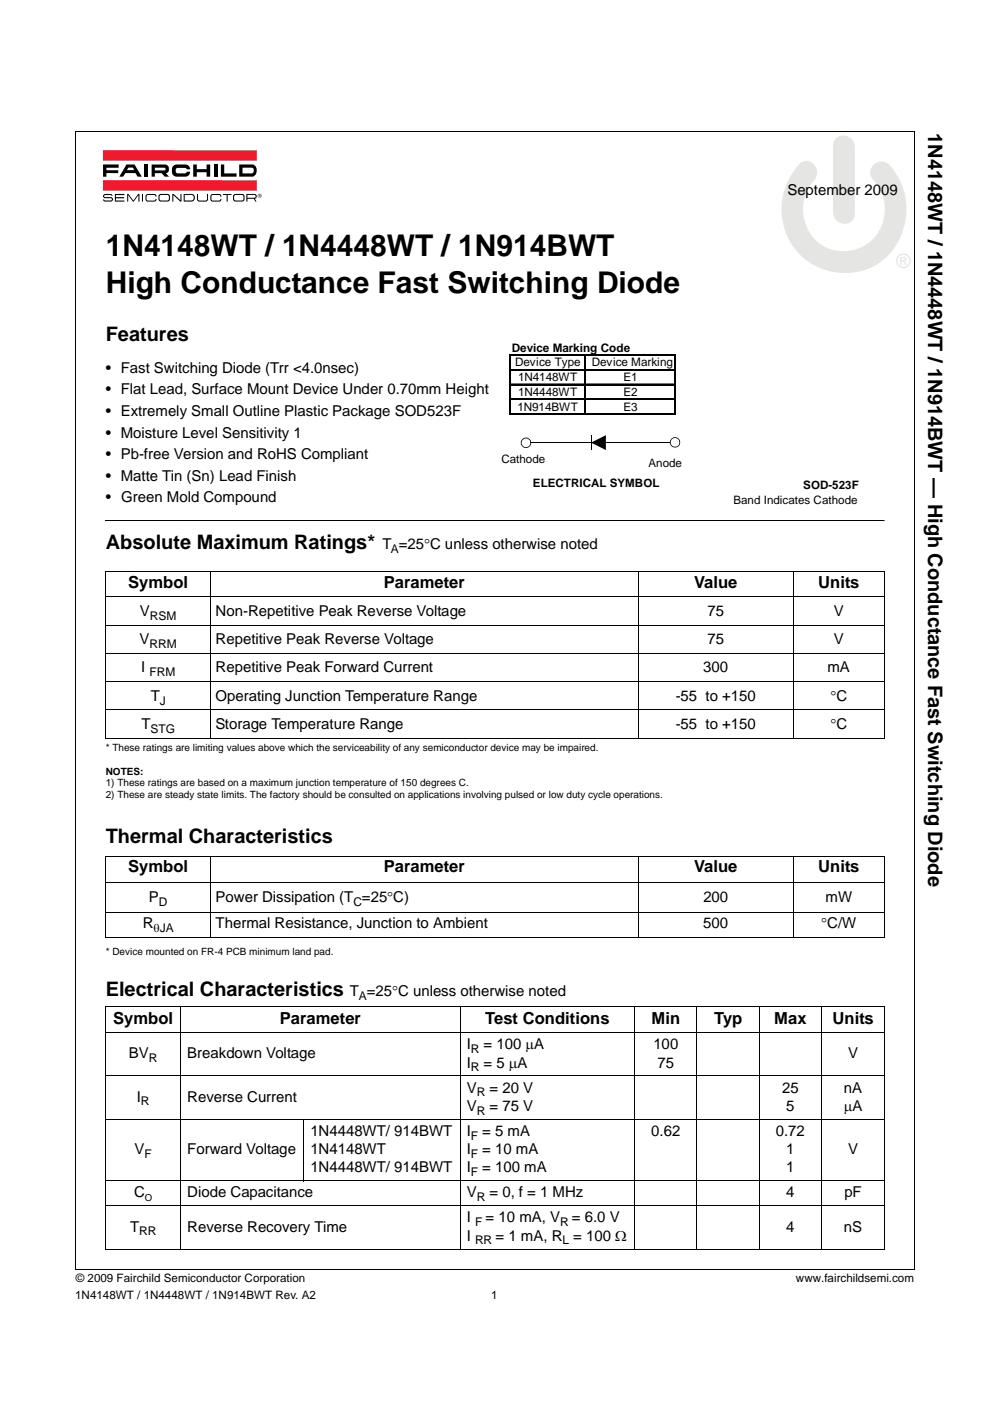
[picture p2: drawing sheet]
<svg xmlns="http://www.w3.org/2000/svg" width="210mm" height="297mm" viewBox="0 0 210 297" stroke-linecap="round" stroke-linejoin="round" font-family="sans-serif">
<defs><g id="words">
<g font-size="6.3">
<text x="22.4" y="54.3">1N4148WT / 1N4448WT / 1N914BWT</text>
<text x="22.4" y="62.1">High Conductance Fast Switching Diode</text>
</g>
<g font-size="4.2">
<text x="196.9" y="28.2" transform="rotate(90 196.9 28.2)">1N4148WT / 1N4448WT / 1N914BWT — High Conductance Fast Switching Diode</text>
<text x="22.4" y="72.3">Features</text>
<text x="22.4" y="116.4">Absolute Maximum Ratings*</text>
<text x="22.4" y="178.7">Thermal Characteristics</text>
<text x="22.4" y="211.2">Electrical Characteristics</text>
</g>
<g font-size="3.5">
<text x="27.2" y="124.6">Symbol</text>
<text x="81.4" y="124.6">Parameter</text>
<text x="147.2" y="124.6">Value</text>
<text x="173.6" y="124.6">Units</text>
<text x="27.2" y="185">Symbol</text>
<text x="81.4" y="185">Parameter</text>
<text x="147.2" y="185">Value</text>
<text x="173.6" y="185">Units</text>
<text x="24" y="217.1">Symbol</text>
<text x="59.3" y="217.1">Parameter</text>
<text x="102.9" y="217.1">Test Conditions</text>
<text x="138.2" y="217.1">Min</text>
<text x="151.4" y="217.1">Typ</text>
<text x="164.2" y="217.1">Max</text>
<text x="176.6" y="217.1">Units</text>
</g>
<g font-size="3.2">
<text x="167" y="41.4">September 2009</text>
<text x="22.4" y="79">• Fast Switching Diode (Trr &lt;4.0nsec)</text>
<text x="22.4" y="83.6">• Flat Lead, Surface Mount Device Under 0.70mm Height</text>
<text x="22.4" y="88.2">• Extremely Small Outline Plastic Package SOD523F</text>
<text x="22.4" y="92.8">• Moisture Level Sensitivity 1</text>
<text x="22.4" y="97.4">• Pb-free Version and RoHS Compliant</text>
<text x="22.4" y="101.9">• Matte Tin (Sn) Lead Finish</text>
<text x="22.4" y="106.5">• Green Mold Compound</text>
<text x="81.1" y="116.4">T =25°C unless otherwise noted</text>
<text x="29.7" y="130.6">V</text>
<text x="45.7" y="130.6">Non-Repetitive Peak Reverse Voltage</text>
<text x="150" y="130.6">75</text>
<text x="176.8" y="130.6">V</text>
<text x="29.6" y="136.6">V</text>
<text x="45.7" y="136.6">Repetitive Peak Reverse Voltage</text>
<text x="150.1" y="136.6">75</text>
<text x="176.9" y="136.6">V</text>
<text x="29.9" y="142.6">I</text>
<text x="45.7" y="142.6">Repetitive Peak Forward Current</text>
<text x="149.2" y="142.6">300</text>
<text x="175.5" y="142.6">mA</text>
<text x="32" y="148.6">T</text>
<text x="45.7" y="148.6">Operating Junction Temperature Range</text>
<text x="143.3" y="148.6">-55 to +150</text>
<text x="176.1" y="148.6">°C</text>
<text x="30" y="154.6">T</text>
<text x="45.7" y="154.6">Storage Temperature Range</text>
<text x="143.3" y="154.6">-55 to +150</text>
<text x="176.1" y="154.6">°C</text>
<text x="31.6" y="191.3">P</text>
<text x="45.7" y="191.3">Power Dissipation (T =25°C)</text>
<text x="149.2" y="191.3">200</text>
<text x="175.1" y="191.3">mW</text>
<text x="30.3" y="196.7">R</text>
<text x="45.7" y="196.7">Thermal Resistance, Junction to Ambient</text>
<text x="149.2" y="196.7">500</text>
<text x="174.2" y="196.7">°C/W</text>
<text x="74.2" y="211.2">T =25°C unless otherwise noted</text>
<text x="27.3" y="224.4">BV</text>
<text x="39.7" y="224.4">Breakdown Voltage</text>
<text x="99" y="226.4">I</text>
<text x="99" y="222.5">I</text>
<text x="102.6" y="222.5">= 100 μA</text>
<text x="102.6" y="226.4">= 5 μA</text>
<text x="138.6" y="222.5">100</text>
<text x="139.5" y="226.4">75</text>
<text x="179.9" y="224.4">V</text>
<text x="29" y="233.6">I</text>
<text x="39.7" y="233.6">Reverse Current</text>
<text x="99" y="231.6">V</text>
<text x="103.8" y="231.6">= 20 V</text>
<text x="165.9" y="231.6">25</text>
<text x="179" y="231.6">nA</text>
<text x="99" y="235.5">V</text>
<text x="103.8" y="235.5">= 75 V</text>
<text x="166.8" y="235.5">5</text>
<text x="179" y="235.5">μA</text>
<text x="28.5" y="244.7">V</text>
<text x="39.7" y="244.7">Forward Voltage</text>
<text x="65.8" y="240.8">1N4448WT/ 914BWT</text>
<text x="65.8" y="244.7">1N4148WT</text>
<text x="99" y="244.7">I</text>
<text x="99" y="240.8">I</text>
<text x="102.3" y="240.8">= 5 mA</text>
<text x="102.3" y="244.7">= 10 mA</text>
<text x="138.1" y="240.8">0.62</text>
<text x="164.5" y="240.8">0.72</text>
<text x="166.8" y="244.7">1</text>
<text x="179.9" y="244.7">V</text>
<text x="65.8" y="248.6">1N4448WT/ 914BWT</text>
<text x="99" y="248.6">I</text>
<text x="102.3" y="248.6">= 100 mA</text>
<text x="166.8" y="248.6">1</text>
<text x="28.4" y="253.9">C</text>
<text x="39.7" y="253.9">Diode Capacitance</text>
<text x="99" y="253.9">V</text>
<text x="103.8" y="253.9">= 0, f = 1 MHz</text>
<text x="166.8" y="253.9">4</text>
<text x="179.1" y="253.9">pF</text>
<text x="27.6" y="261.1">T</text>
<text x="39.7" y="261.1">Reverse Recovery Time</text>
<text x="99" y="263.1">I</text>
<text x="99" y="259.2">I</text>
<text x="103" y="259.2">= 10 mA, V</text>
<text x="105.1" y="263.1">= 1 mA, R</text>
<text x="121.3" y="259.2">= 6.0 V</text>
<text x="121.6" y="263.1">= 100 Ω</text>
<text x="166.8" y="261.1">4</text>
<text x="179" y="261.1">nS</text>
</g>
<g font-size="2.5">
<text x="108.6" y="74.5">Device Marking Code</text>
<text x="109.2" y="77.7">Device Type</text>
<text x="125.5" y="77.7">Device Marking</text>
<text x="109.9" y="80.8">1N4148WT</text>
<text x="109.9" y="83.9">1N4448WT</text>
<text x="132.2" y="80.8">E1</text>
<text x="132.2" y="83.9">E2</text>
<text x="109.8" y="87.1">1N914BWT</text>
<text x="132.2" y="87.1">E3</text>
<text x="106.4" y="98.2">Cathode</text>
<text x="137.5" y="98.9">Anode</text>
<text x="113" y="103.3">ELECTRICAL SYMBOL</text>
<text x="155.6" y="107">Band Indicates Cathode</text>
<text x="170.4" y="103.8">SOD-523F</text>
<text x="82.9" y="117.2">A</text>
<text x="31.8" y="131.4">RSM</text>
<text x="31.7" y="137.4">RRM</text>
<text x="31.7" y="143.4">FRM</text>
<text x="33.9" y="149.4">J</text>
<text x="31.9" y="155.4">STG</text>
<text x="32.6" y="197.5">θJA</text>
<text x="33.7" y="192">D</text>
<text x="75" y="192">C</text>
<text x="76.1" y="212">A</text>
<text x="31.6" y="225.2">R</text>
<text x="99.9" y="223.3">R</text>
<text x="99.9" y="227.2">R</text>
<text x="101.1" y="232.5">R</text>
<text x="29.9" y="234.4">R</text>
<text x="101.1" y="236.3">R</text>
<text x="30.6" y="245.5">F</text>
<text x="99.9" y="241.6">F</text>
<text x="99.9" y="245.5">F</text>
<text x="99.9" y="249.4">F</text>
<text x="101.1" y="254.7">R</text>
<text x="29.5" y="261.9">RR</text>
<text x="100.8" y="260">F</text>
<text x="100.8" y="263.8">RR</text>
<text x="118.8" y="260">R</text>
<text x="119.3" y="263.8">L</text>
<text x="16" y="275.5">1N4148WT / 1N4448WT / 1N914BWT Rev. A2</text>
<text x="16.1" y="271.8">© 2009 Fairchild Semiconductor Corporation</text>
<text x="104.2" y="275.5">1</text>
<text x="168.8" y="271.8">www.fairchildsemi.com</text>
</g>
<g font-size="2.1">
<text x="22.4" y="159.3">* These ratings are limiting values above which the serviceability of any semiconductor device may be impaired.</text>
<text x="22.4" y="164.3">NOTES:</text>
<text x="22.4" y="166.7">1) These ratings are based on a maximum junction temperature of 150 degrees C.</text>
<text x="22.4" y="169.2">2) These are steady state limits. The factory should be consulted on applications involving pulsed or low duty cycle operations.</text>
<text x="22.4" y="202.4">* Device mounted on FR-4 PCB minimum land pad.</text>
</g>
<text font-size="2" x="30.7" y="254.7">O</text>
</g></defs>
<path d="M16.1 27.9h177.9M16.1 27.8v241.4M193.9 27.9v241.4M16 269.2h177.9" fill="none" stroke="#000" stroke-width=".21"/>
<path d="M21.8 31.9h33.7v10.9h-33.7z" fill="#fff"/>
<path d="M21.8 31.9h32.7v2.2h-32.7z" fill="#ed1b2d"/>
<g fill="#000">
<path d="M21.9 34.9h3.3v.7h-2.6v.5h2.5v.6h-2.5v.8h-.7zM30.6 34.9h.8v2.6h-.8zM36.8 35.2a3.6 3.6 0 0 1 2.9-.2l.6 .5v.4h-.7l-.4-.3h-1.5l-.4 .2v.8l.4 .2h1.5l.4-.4h.7a.99 .99 0 0 1-1 1.1h-1.8a1.34 1.34 0 0 1-1.1-1 1.34 1.34 0 0 1 .4-1.3zM41 34.9h.7v1h2.1v-1h.8v2.6h-.8v-1h-2.1v1h-.7zM45.4 34.9h.7v2.6h-.7zM46.9 34.9h.7v1.9h2.6v.7h-3.3zM21.9 41.4l.4-.3 1.4 .1 .2 .3-1.6-.1-.2 .2 .2 .2h1.2a.47 .47 0 0 1 .5 .5 .47 .47 0 0 1-.5 .4h-1.4l-.3-.4 .5 .2h1.2l.2-.2-.2-.3h-1.2a.44 .44 0 0 1-.4-.2 .44 .44 0 0 1 0-.4zM24.4 41.1h2v.3h-1.8v.4h1.7v.2h-1.7v.5h1.8v.2h-2zM27 41.1h.3l1 1.4 1-1.4h.3v1.6h-.2v-1.3l-1 1.3h-.2l-1-1.3v1.3h-.2zM30.1 41.1h.2v1.6h-.2zM30.9 41.4l.4-.3h1.4l.4 .3 .1 .3h-.2l-.3-.4-1.5 .1-.1 .2 .1 .9h1.5l.3-.3h.2l-.1 .3-.4 .2h-1.6a1.17 1.17 0 0 1-.2-1.3zM36.5 41.1h.3l1.5 1.4v-1.4h.2v1.6h-.3l-1.4-1.3v1.3h-.3z"/>
<path d="M41.8 41.1h.2v1.1l.3 .3h1.5l.1-.3v-1.1h.2v1.4l-.5 .2h-1.6l-.2-.4zM44.9 41.2l1.6-.1 .4 .3 .1 .3h-.3l-.3-.4-1.4 .1-.2 .2 .2 .9h1.4l.3-.3h.3l-.1 .3-.4 .2h-1.6a1.09 1.09 0 0 1 0-1.5zM47.3 41.1h1.8v.2h-.8v1.5l-.2-.1v-1.4h-.8z"/>
<path d="M26.8 34.9l-1.5 2.6h.8l.5-.8h2.1l.5 .8h.9l-1.6-2.6zM27.2 35.5h1l.3 .6h-1.6z"/>
<path d="M32.2 34.9v2.6h.6v-.8h1.5l.6 .8h1l-.7-.8a.96 .96 0 0 0 .6-.9 .96 .96 0 0 0-.8-.9zM32.8 35.6h2l.3 .3-.3 .2h-2z"/>
<path d="M50.7 34.9v2.6h2.9a1.43 1.43 0 0 0 .8-1.3 1.43 1.43 0 0 0-.8-1.3zM51.4 35.6h2.2a.67 .67 0 0 1-.2 1.2h-2z"/>
<path d="M33.7 41.4a1.17 1.17 0 0 0 .2 1.3h1.9a1.09 1.09 0 0 0 0-1.5l-1.7-.1zM33.9 41.5l.3-.2 1.4 .1 .2 .3v.6l-.3 .2h-1.5l-.2-.3z"/>
<path d="M39 41.1v1.6h1.7a.83 .83 0 0 0 .6-1 .83 .83 0 0 0-1-.6zM39.2 41.3h1.5a.62 .62 0 0 1 .4 .6 .62 .62 0 0 1-.4 .6h-1.5z"/>
<path d="M49.7 41.2a1.09 1.09 0 0 0 0 1.5h1.9a1.09 1.09 0 0 0 0-1.5zM49.7 41.5l.3-.2 1.5 .1 .1 .3v.6l-.3 .2h-1.5l-.1-.3z"/>
<path d="M52.3 41.1v1.6h.2v-.6h1.3l.4 .6h.2l-.2-.6a.58 .58 0 0 0 .1-.8l-.5-.2zM52.5 41.3l1.5 .1 .2 .3-.3 .2h-1.4z"/>
</g>
<path d="M21.8 38.2h32.7v2.2h-32.7z" fill="#ed1b2d"/>
<path d="M54.7 41.5a.36 .36 0 0 1 .7 0 .36 .36 0 0 1-.7 0zM54.6 41.5a.45 .45 0 0 0 .9 0 .45 .45 0 0 0-.9 0zM54.9 41.3v.5l.1-.2 .3 .2-.2-.3 .1-.2zM55 41.3l.2 .2h-.2z" fill="#000"/>
<path d="M165.8 28.7h27.4v29.2h-27.4z" fill="#fff"/>
<g fill="#e5e5e4">
<path d="M177.2 29.4a2.44 2.44 0 0 1 2.6-.5 2.44 2.44 0 0 1 1.5 2.3v14.1a2.27 2.27 0 0 1-1.8 2.2 2.27 2.27 0 0 1-2.5-1.3l-.3-1.2v-14.2l.1-.8z"/>
<path d="M169.6 34.8a2.17 2.17 0 0 1 2.4-.5 2.17 2.17 0 0 1 1.3 2.1 3.1 3.1 0 0 1-1.3 2.6 9.1 9.1 0 0 0 4.9 14 8.9 8.9 0 0 0 9.8-4.3 8.9 8.9 0 0 0-1.6-10.7 2.32 2.32 0 0 1 .3-3.2 2.32 2.32 0 0 1 3.3 .2 14 14 0 0 1-3.5 21.5 13.5 13.5 0 0 1-16.6-3.7 13.5 13.5 0 0 1 .1-17z"/>
<path d="M190 55.3a1.6 1.6 0 0 1 3.2 0 1.6 1.6 0 0 1-3.2 0zM190.3 55.3a1.3 1.3 0 0 0 2.6 0 1.3 1.3 0 0 0-2.6 0zM190.9 54.5h.6a.49 .49 0 0 1 .7 .3 .49 .49 0 0 1-.5 .6l.6 .8h-.3l-.3-.6-.3-.2h-.2v.8h-.3zM191.2 54.7v.5h.5a.24 .24 0 0 0 .2-.3 .24 .24 0 0 0-.2-.2z"/>
</g>
<path d="M22.4 110.3v.2zM187.5 110.3v.2z" fill="#000"/>
<g fill="none" stroke="#000" stroke-width=".21">
<path d="M22.4 110.4h165.1M22.4 121.2h165.2M22.4 126.5h165.2M22.4 132.5h165.2M22.4 138.5h165.2M22.4 121.3v35.1M44.7 121.1v35.5M135.3 121.1v35.5M168.3 121.1v35.5M187.5 121.3v35.1M22.4 144.5h165.2M22.4 150.5h165.2"/>
<path d="M22.4 156.5h165.2M22.4 181.5h165.2M22.4 187.2h165.2M22.4 193.5h165.2M22.4 198.8h165.2M22.4 181.7v5.4M22.4 187.3v6.2M22.4 193.6v5.2M44.7 181.5v17.4M135.3 181.5v17.4M168.3 181.5v17.4M187.5 181.7v5.4"/>
<path d="M187.5 187.3v6.2M187.5 193.6v5.2M22.4 213.3h165.3M22.4 218.9h165.3M22.4 213.4v51.3M38.3 213.2v51.7M97.6 213.2v51.7M134.6 213.2v51.7M147.8 213.2v51.7M161 213.2v51.7M174.2 213.2v51.7M187.6 213.4v51.3"/>
<path d="M22.4 228.1h165.3M22.4 237.3h165.3M64.4 237.2v13.2M22.4 250.4h165.3M22.4 255.7h165.3M22.4 264.8h165.3"/>
</g>
<path d="M108 72h35.4v16h-35.4z" fill="#fff"/>
<path d="M108 75.1v12.8M108.2 75.1h35.2M108.2 78.3h35.2M124 75.4v12.5M143.1 75.4v12.5M108.2 81.4h35.2M108.2 84.5h35.2M108.2 87.7h35.2" fill="none" stroke="#000" stroke-width=".21"/>
<path d="M108.1 75.1v12.8M108.2 75.3h35.2M108.2 78.4h35.2M124.1 75.4v12.5M143.2 75.4v12.5M108.2 81.5h35.2M108.2 84.7h35.2M108.2 87.8h35.2" fill="none" stroke="#000" stroke-width=".23"/>
<path d="M149.8 69.7h36.4v31.4h-36.4z" fill="#fff"/>
<path d="M112.5 93.9h29.7M125.5 92.3v3" fill="none" stroke="#000" stroke-width=".21"/>
<path d="M111.6 92.8v.1zM110.8 93.1l.8-.3v.1l-.8 .5-.2 .7 .6 .7h.7l.5-.6 .1-.5-.2-.4-.7-.4v-.1a1.1 1.1 0 0 1 .9 1.7 1.1 1.1 0 0 1-1.9-.2l-.1-.6zM125.9 93.7l2.5 1.3 .1 .4-2.8-1.4zM125.3 93.8l3.2-1.5v2.8h-.4l.1-2.7 .2 .3-2.5 1.3zM143.2 92.7v.2zM142.4 93l.8-.3v.2l-.5 .1-.3 .3-.1 .7 .3 .6 .9 .1 .5-.4 .1-.7-.3-.5-.6-.2v-.2a1.11 1.11 0 0 1 1 1.6 1.11 1.11 0 0 1-1.9 .1l-.1-.2a1.03 1.03 0 0 1 .2-1.2z" fill="#000"/>
<path d="M125.8 93.8l2.5-1.2v2.5z" fill="#000"/>
<use href="#words"/>
</svg>
